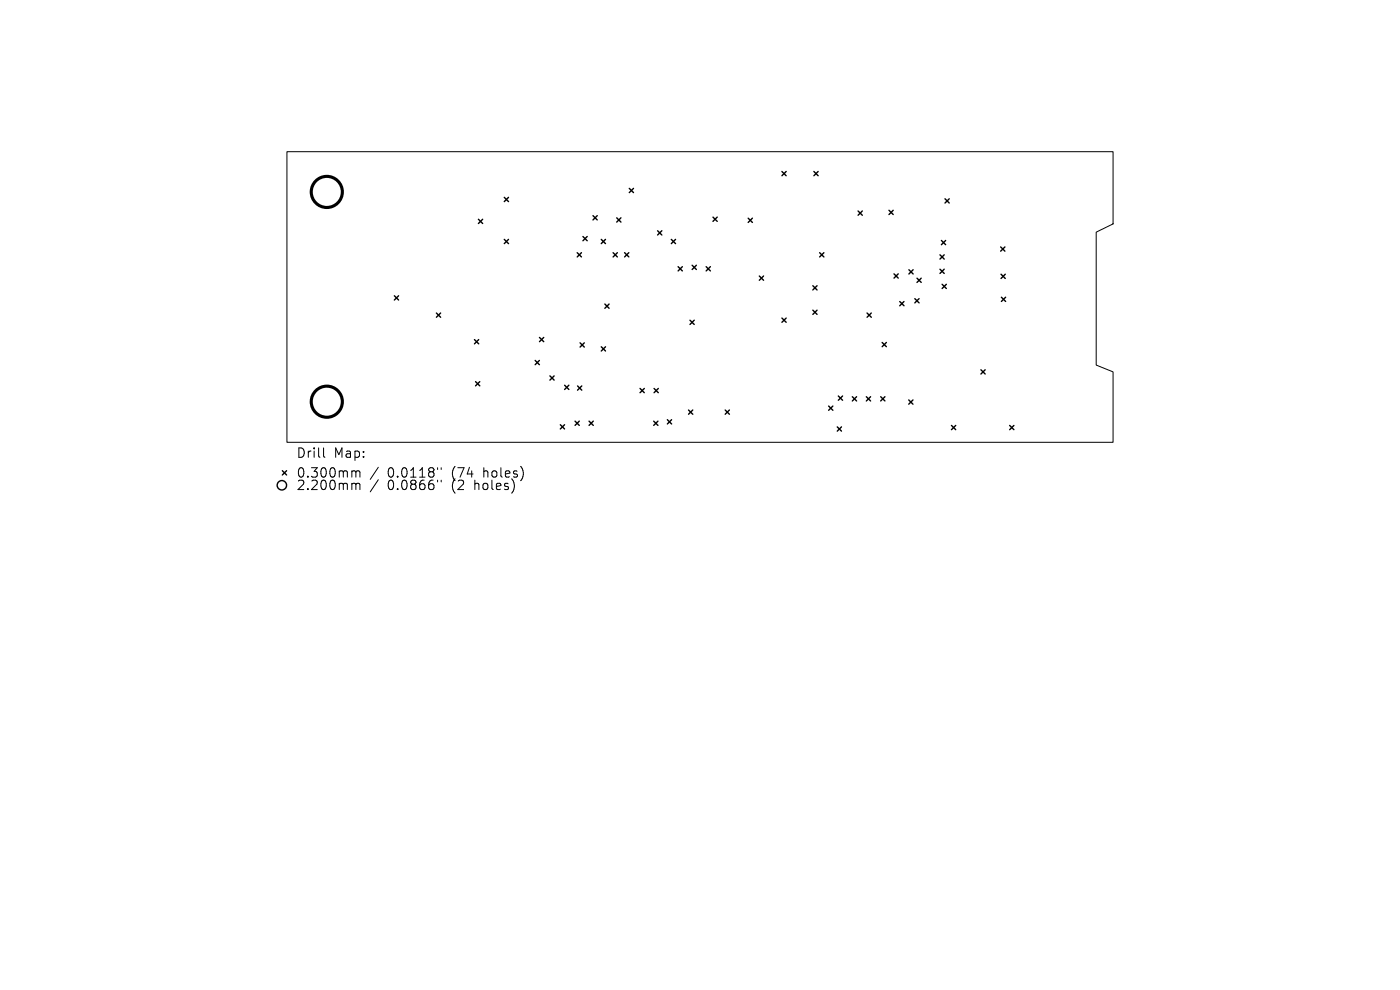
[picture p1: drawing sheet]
<svg xmlns="http://www.w3.org/2000/svg" width="297mm" height="210mm" viewBox="0 0 297 210" stroke-linecap="round" stroke-linejoin="round" font-family="sans-serif">
<defs><g id="words">
<g font-size="2.8">
<text x="62.8" y="97.4">Drill</text>
<text x="62.8" y="101.6">0.300mm</text>
<text x="70.8" y="97.4">Map:</text>
<text x="82.2" y="101.6">0.0118&quot;</text>
<text x="96" y="101.6">(74</text>
<text x="102.8" y="101.6">holes)</text>
<text x="62.8" y="104.2">2.200mm</text>
<text x="82.2" y="104.2">0.0866&quot;</text>
<text x="96" y="104.2">(2</text>
<text x="100.9" y="104.2">holes)</text>
</g>
</g></defs>
<g fill="none" stroke="#000" stroke-width=".21">
<path d="M60.9 32.2h175.2v15.3l-3.6 1.7v28.2l3.6 1.5v14.9h-175.2zM68.6 95v1.7l.3 .3M74.9 99.9l.5 .1 .1 .2M80.3 99.1l-1.8 2.6M92.8 99.2v.4M93.6 99.2v.4M74.9 102.5l.5 .1 .1 .2M75.5 100.2l.3-.3 .5 .1 .1 1.2M75.5 100.2v1M75.5 102.8v1.1M75.5 102.8l.3-.3 .5 .1 .1 1.3M80.3 101.8l-1.8 2.5"/>
<path d="M92.8 101.9v.3M93.6 101.9v.3"/>
</g>
<g fill="none" stroke="#000" stroke-width=".3">
<path d="M133.5 40l.9 .9M134.4 40l-.9 .9M165.9 36.4l.9 .9M166.8 36.4l-.9 .9M172.7 36.4l.9 .9M173.6 36.4l-.9 .9M101.5 46.5l.9 .9M102.4 46.5l-.9 .9M107 41.9l.9 .9M107 50.8l.9 .9M107.9 41.9l-.9 .9M107.9 50.8l-.9 .9"/>
<path d="M122.4 53.6l.9 .9M123.3 53.6l-.9 .9M123.7 50.2l.9 .9M124.6 50.2l-.9 .9M125.8 45.8l.9 .9M126.7 45.8l-.9 .9M127.6 50.8l.9 .9M128.5 50.8l-.9 .9M130.1 53.6l.9 .9M130.8 46.2l.9 .9M131 53.6l-.9 .9M131.7 46.2l-.9 .9"/>
<path d="M132.5 53.6l.9 .9M133.4 53.6l-.9 .9M139.5 49l.9 .9M140.4 49l-.9 .9M142.4 50.8l.9 .9M143.3 50.8l-.9 .9M143.9 56.6l.9 .9M144.8 56.6l-.9 .9M146.8 56.3l.9 .9M147.7 56.3l-.9 .9M149.8 56.6l.9 .9M150.7 56.6l-.9 .9"/>
<path d="M151.3 46.1l.9 .9M152.2 46.1l-.9 .9M158.7 46.3l.9 .9M159.6 46.3l-.9 .9M161.1 58.6l.9 .9M162 58.6l-.9 .9M173.9 53.6l.9 .9M174.8 53.6l-.9 .9M182 44.8l.9 .9M182.9 44.8l-.9 .9M188.6 44.6l.9 .9M189.5 44.6l-.9 .9"/>
<path d="M189.7 58.1l.9 .9M190.6 58.1l-.9 .9M192.8 57.2l.9 .9M193.7 57.2l-.9 .9M194.5 59l.9 .9M195.4 59l-.9 .9M199.4 54.1l.9 .9M199.4 57.1l.9 .9M199.7 51l.9 .9M200.3 54.1l-.9 .9M200.3 57.1l-.9 .9M200.5 42.2l.9 .9"/>
<path d="M200.6 51l-.9 .9M201.4 42.2l-.9 .9M212.3 52.4l.9 .9M212.4 58.2l.9 .9M213.2 52.4l-.9 .9M213.3 58.2l-.9 .9M83.7 62.7l.9 .9M84.6 62.7l-.9 .9M92.6 66.4l.9 .9M93.5 66.4l-.9 .9M100.7 72l.9 .9M101.6 72l-.9 .9"/>
<path d="M113.5 76.5l.9 .9M114.4 76.5l-.9 .9M114.4 71.6l.9 .9M115.3 71.6l-.9 .9M116.7 79.7l.9 .9M117.6 79.7l-.9 .9M123.1 72.7l.9 .9M124 72.7l-.9 .9M127.6 73.6l.9 .9M128.3 64.5l.9 .9M128.5 73.6l-.9 .9M129.2 64.5l-.9 .9"/>
<path d="M146.4 67.9l.9 .9M147.3 67.9l-.9 .9M165.9 67.5l.9 .9M166.8 67.5l-.9 .9M172.4 60.6l.9 .9M172.4 65.8l.9 .9M173.3 60.6l-.9 .9M173.3 65.8l-.9 .9M183.9 66.4l.9 .9M184.8 66.4l-.9 .9M187.1 72.6l.9 .9M188 72.6l-.9 .9"/>
<path d="M190.9 64l.9 .9M191.8 64l-.9 .9M194.1 63.4l.9 .9M195 63.4l-.9 .9M199.9 60.3l.9 .9M200.8 60.3l-.9 .9M208.1 78.4l.9 .9M209 78.4l-.9 .9M212.4 63l.9 .9M213.3 63l-.9 .9M59.9 99.9l.9 .9M60.8 99.9l-.9 .9"/>
<path d="M100.9 81l.9 .9M101.8 81l-.9 .9M118.9 90.1l.9 .9M119.8 90.1l-.9 .9M119.8 81.7l.9 .9M120.7 81.7l-.9 .9M122 89.3l.9 .9M122.5 81.9l.9 .9M122.9 89.3l-.9 .9M123.4 81.9l-.9 .9M125 89.3l.9 .9M125.9 89.3l-.9 .9"/>
<path d="M135.8 82.4l.9 .9M136.7 82.4l-.9 .9M138.7 89.3l.9 .9M138.8 82.4l.9 .9M139.6 89.3l-.9 .9M139.7 82.4l-.9 .9M141.6 89l.9 .9M142.5 89l-.9 .9M146.1 87l.9 .9M147 87l-.9 .9M153.8 87l.9 .9M154.7 87l-.9 .9"/>
<path d="M175.8 86.1l.9 .9M176.7 86.1l-.9 .9M177.6 90.6l.9 .9M177.8 84l.9 .9M178.5 90.6l-.9 .9M178.7 84l-.9 .9M180.8 84.2l.9 .9M181.7 84.2l-.9 .9M183.8 84.2l.9 .9M184.7 84.2l-.9 .9M186.8 84.2l.9 .9M187.7 84.2l-.9 .9"/>
<path d="M192.8 84.8l.9 .9M193.7 84.8l-.9 .9M201.8 90.3l.9 .9M202.7 90.3l-.9 .9M214.2 90.3l.9 .9M215.1 90.3l-.9 .9"/>
<circle cx="59.8" cy="102.9" r="1"/>
</g>
<g fill="none" stroke="#000" stroke-width=".66">
<circle cx="69.3" cy="40.7" r="3.3"/>
<circle cx="69.3" cy="85.2" r="3.3"/>
</g>
<use href="#words"/>
</svg>
